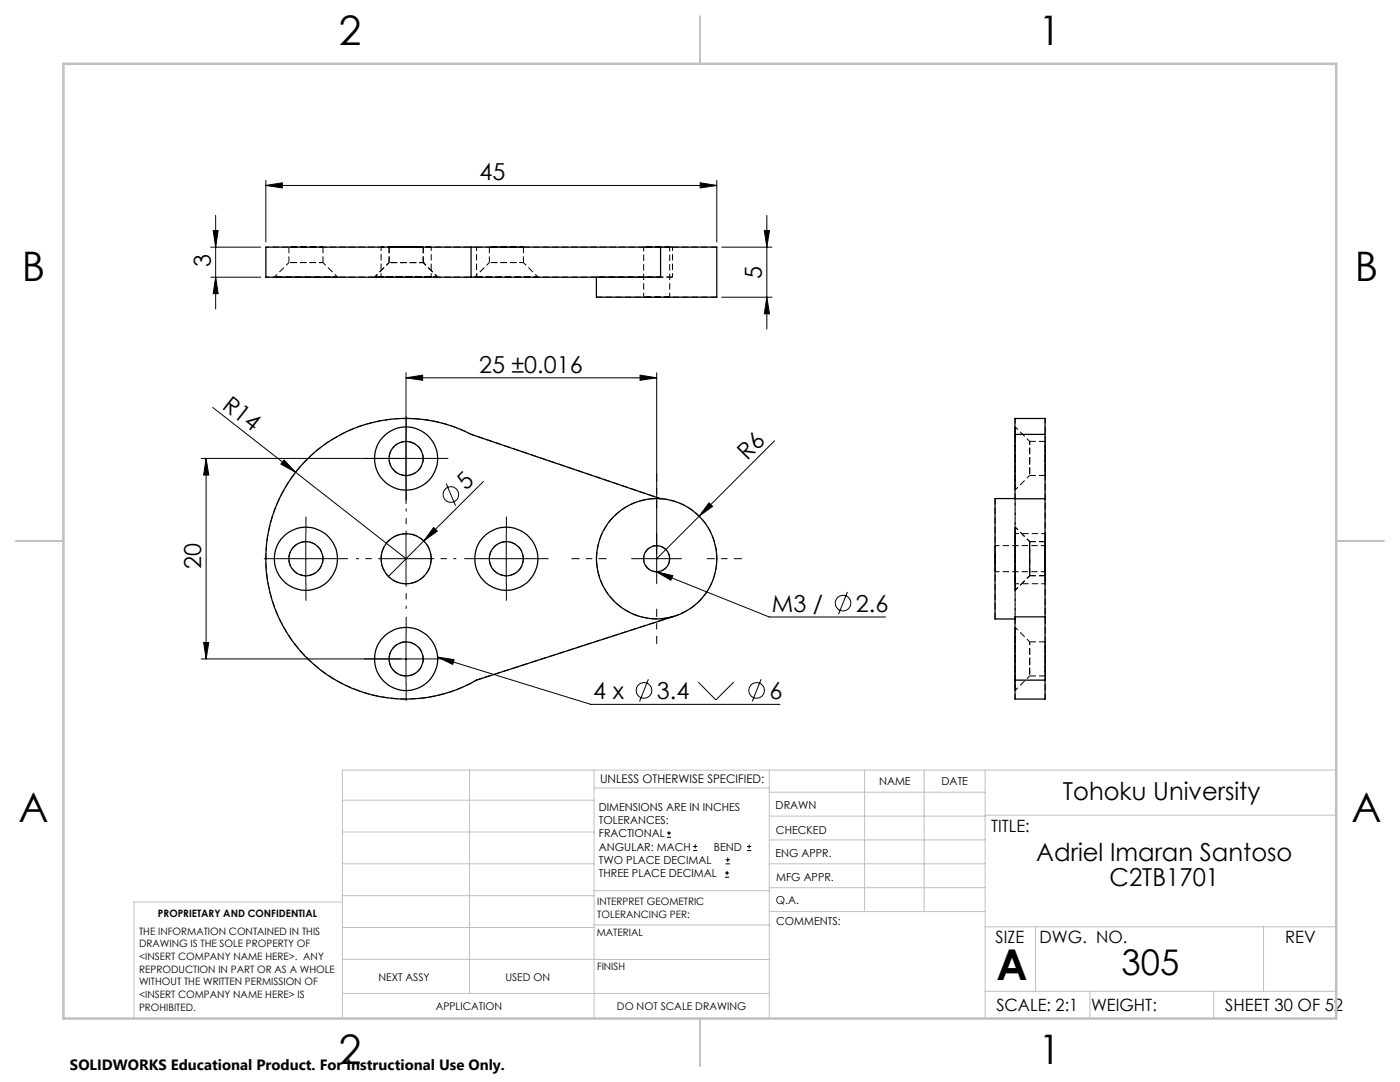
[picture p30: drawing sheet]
<svg xmlns="http://www.w3.org/2000/svg" width="279mm" height="216mm" viewBox="0 0 279 216" stroke-linecap="round" stroke-linejoin="round" font-family="sans-serif">
<defs><g id="words">
<text font-size="8.5" x="198.9" y="195.5">A</text>
<g font-size="8.1">
<text x="67.6" y="8.9">2</text>
<text x="207.3" y="8.9">1</text>
<text x="4.4" y="56.1">B</text>
<text x="270.4" y="56.1">B</text>
<text x="3.7" y="164.1">A</text>
<text x="269.7" y="164.1">A</text>
<text x="67.6" y="212.4">2</text>
<text x="207.3" y="212.4">1</text>
</g>
<text font-size="7.1" x="223.8" y="194.6">305</text>
<g font-size="4.9">
<text x="212.1" y="159.7">Tohoku University</text>
<text x="206.8" y="171.9">Adriel Imaran Santoso</text>
<text x="221.4" y="176.8">C2TB1701</text>
</g>
<g font-size="4.7">
<text x="95.7" y="36">45</text>
<text x="42" y="53.2" transform="rotate(-90 42 53.2)">3</text>
<text x="152" y="55.6" transform="rotate(-90 152 55.6)">5</text>
<text x="95.6" y="74.3">25 ±0.016</text>
<text x="44.1" y="81.3" transform="rotate(38 44.1 81.3)">R14</text>
<text x="149.1" y="92" transform="rotate(-45 149.1 92)">R6</text>
<text x="93" y="98.1" transform="rotate(-45 93 98.1)">5</text>
<text x="40.1" y="113.5" transform="rotate(-90 40.1 113.5)">20</text>
<text x="154.1" y="122.1">M3 /</text>
<text x="170.8" y="122.1">2.6</text>
<text x="118.4" y="139.5">4 x</text>
<text x="131.1" y="139.5">3.4</text>
<text x="153.6" y="139.5">6</text>
</g>
<g font-size="3.4">
<text x="197.8" y="166">TITLE:</text>
<text x="198.7" y="188.1">SIZE</text>
<text x="207.5" y="188.1">DWG. NO.</text>
<text x="256.5" y="188.2">REV</text>
<text x="198.8" y="201.7">SCALE: 2:1</text>
<text x="217.7" y="201.8">WEIGHT:</text>
<text x="244.5" y="201.7">SHEET 30 OF 52</text>
</g>
<text font-size="3" x="14" y="213.5">SOLIDWORKS Educational Product. For Instructional Use Only.</text>
<text font-size="2.4" x="119.8" y="156.2">UNLESS OTHERWISE SPECIFIED:</text>
<g font-size="2.2">
<text x="119.5" y="161.8">DIMENSIONS ARE IN INCHES</text>
<text x="154.8" y="161.4">DRAWN</text>
<text x="175.4" y="156.6">NAME</text>
<text x="187.9" y="156.7">DATE</text>
<text x="119.5" y="164.4">TOLERANCES:</text>
<text x="119.5" y="167.1">FRACTIONAL</text>
<text x="154.9" y="166.3">CHECKED</text>
<text x="119.5" y="169.7">ANGULAR: MACH</text>
<text x="119.5" y="172.4">TWO PLACE DECIMAL</text>
<text x="142.5" y="169.7">BEND</text>
<text x="154.8" y="171">ENG APPR.</text>
<text x="119.5" y="175">THREE PLACE DECIMAL</text>
<text x="154.9" y="175.7">MFG APPR.</text>
<text x="154.9" y="180.4">Q.A.</text>
<text x="154.9" y="184.6">COMMENTS:</text>
</g>
<g font-size="2.1">
<text x="75.5" y="195.7">NEXT ASSY</text>
<text x="100.9" y="195.7">USED ON</text>
<text x="86.9" y="201.5">APPLICATION</text>
<text x="123.1" y="201.6">DO NOT SCALE DRAWING</text>
</g>
<g font-size="2">
<text x="31.5" y="182.9">PROPRIETARY AND CONFIDENTIAL</text>
<text x="119.2" y="180.6">INTERPRET GEOMETRIC</text>
<text x="119.2" y="183.1">TOLERANCING PER:</text>
<text x="27.8" y="186.5">THE INFORMATION CONTAINED IN THIS</text>
<text x="27.8" y="189">DRAWING IS THE SOLE PROPERTY OF</text>
<text x="27.8" y="191.6">&lt;INSERT COMPANY NAME HERE&gt;. ANY</text>
<text x="119.1" y="186.7">MATERIAL</text>
<text x="27.8" y="194.1">REPRODUCTION IN PART OR AS A WHOLE</text>
<text x="27.8" y="196.6">WITHOUT THE WRITTEN PERMISSION OF</text>
<text x="119.1" y="193.5">FINISH</text>
<text x="27.8" y="199.1">&lt;INSERT COMPANY NAME HERE&gt; IS</text>
<text x="27.8" y="201.7">PROHIBITED.</text>
</g>
</g></defs>
<path d="M131.8 99.5a12 12 0 0 0-12.7 13.2 12 12 0 0 0 15.1 10.4" fill="none" stroke="#000" stroke-width=".2" stroke-dasharray="1.3 .6" stroke-dashoffset=".8" stroke-linecap="butt"/>
<path d="M84.5 52.4h.1M94 86.7h.1M131.8 99.5h.1M95.1 135.7h.1M134.2 123.1h.1" fill="none" stroke="#000" stroke-width=".2" stroke-dasharray="1.3 .6"/>
<g fill="none" stroke="#000" stroke-width=".2" stroke-dasharray="1.3 .6" stroke-dashoffset=".4" stroke-linecap="butt">
<path d="M67.4 55.3h-12.6h12.6M87.4 55.3h-12.6h12.6M107.4 55.3h-12.6h12.6M128.5 49.3v10M133.7 59.3v-10M84.5 91.5a3.4 3.4 0 0 0-5-3.1 3.4 3.4 0 0 0-.4 5.8 3.4 3.4 0 0 0 5.3-2.2l.1-.5M202.6 91.5v-6.3v12.6v-6.3M64.5 111.5a3.4 3.4 0 0 0-5-3.1 3.4 3.4 0 0 0-.4 5.8 3.4 3.4 0 0 0 5.3-2.2l.1-.5M104.5 111.5a3.4 3.4 0 0 0-5-3.1 3.4 3.4 0 0 0-.4 5.8 3.4 3.4 0 0 0 5.3-2.2l.1-.5M198.6 114.1h10M202.6 111.5v-6.3v12.6v-6.3M208.6 108.9h-10"/>
<path d="M84.5 131.5a3.4 3.4 0 0 0-5-3.1 3.4 3.4 0 0 0-.4 5.8 3.4 3.4 0 0 0 5.3-2.2l.1-.5M202.6 131.5v-6.3v12.6v-6.3"/>
</g>
<path d="M86.1 55.3h-10h10M86.1 49.3h-10h10M133.7 59.3h-5.2h5.2M133.7 49.3h-5.2h5.2M86.1 111.5a5 5 0 0 0-7.4-4.5 5 5 0 0 0-.5 8.6 5 5 0 0 0 7.8-3.5l.1-.6M198.6 111.5v-2.6v5.2v-2.6M202.6 111.5v-5v10v-5M208.6 111.5v-2.6v5.2v-2.6M208.6 111.5v-5v10v-5" fill="none" stroke="#000" stroke-width=".2" stroke-dasharray="1.3 .6" stroke-dashoffset=".2" stroke-linecap="butt"/>
<path d="M94 86.7a28 28 0 0 0-40.9 25.4 28 28 0 0 0 42 23.6M131.8 99.5l-37.8-12.8" fill="none" stroke="#000" stroke-width=".2" stroke-dasharray="1.3 .6" stroke-dashoffset=".7" stroke-linecap="butt"/>
<path d="M95.1 55.3h39.1M95.1 49.3h39.1M119.1 59.3h24M198.6 99.5v24M133.7 111.5a2.6 2.6 0 0 0-3.8-2.3 2.6 2.6 0 0 0-.4 4.4 2.6 2.6 0 0 0 4.1-1.7l.1-.4M95.1 135.7l39.1-12.6" fill="none" stroke="#000" stroke-width=".2" stroke-dasharray="1.3 .6" stroke-dashoffset=".1" stroke-linecap="butt"/>
<g fill="none" stroke="#000" stroke-width=".2" stroke-dasharray="1.3 .6" stroke-linecap="butt">
<path d="M57.7 49.3v3.1M64.5 52.4v-3.1M77.7 49.3v3.1M84.5 52.4v-3.1M97.7 49.3v3.1M104.5 52.4v-3.1M131.8 55.3h-12.7h15.1M134.2 49.3h8.9M205.5 94.9h3.1M208.6 88.1h-3.1M205.5 114.9h3.1M208.6 108.1h-3.1"/>
<path d="M134.2 123.1a12 12 0 0 0 8.8-12.8 12 12 0 0 0-11.2-10.8M205.5 134.9h3.1M208.6 128.1h-3.1"/>
</g>
<g fill="none" stroke="#000" stroke-width=".25">
<path d="M94 49.3h-40.9v6h40.9M94 49.3v6M94 49.3h37.8M131.8 49.3h11.3v10h-24.1v-4M131.8 49.3v6h-37.8M131.8 99.5l-37.8-12.8a28 28 0 0 0-40.9 25.4 28 28 0 0 0 42 23.6l39.1-12.6M202.6 99.5h-4v24h4M202.6 86.7v-3.2h6v3.2M202.6 86.7v12.8h6M202.6 86.7h6M208.6 99.5v23.6M208.6 86.7v12.8"/>
<path d="M202.6 135.7v3.8h6v-3.8M202.6 135.7h6M208.6 123.1h-6v12.6M208.6 123.1v12.6"/>
<circle cx="81" cy="91.5" r="3.4"/>
<circle cx="81.1" cy="91.5" r="6.3"/>
<circle cx="61" cy="111.5" r="3.4"/>
<circle cx="61.1" cy="111.5" r="6.3"/>
<circle cx="81" cy="111.5" r="5"/>
<circle cx="101.1" cy="111.5" r="3.4"/>
<circle cx="101.1" cy="111.5" r="6.3"/>
<circle cx="131" cy="111.5" r="2.6"/>
<circle cx="131" cy="111.5" r="12"/>
<circle cx="81" cy="131.5" r="3.4"/>
<circle cx="81.1" cy="131.5" r="6.3"/>
</g>
<path d="M53.1 55.3h42M53.1 49.3h42" fill="none" stroke="#000" stroke-width=".2" stroke-dasharray="1.3 .6" stroke-dashoffset=".6" stroke-linecap="butt"/>
<g fill="none" stroke="#000" stroke-width=".2" stroke-dasharray="1.3 .6" stroke-dashoffset=".5" stroke-linecap="butt">
<path d="M57.7 52.4l-2.9 2.9M64.4 52.4h-6.7h6.7M64.5 49.3h-6.8h6.8M67.4 55.3l-2.9-2.9M76.1 49.3v6M77.7 52.4l-2.9 2.9M84.4 52.4h-6.7h6.7M84.5 49.3h-6.8h6.8M84.5 52.4h-6.8h6.8M86.1 55.3v-6M87.4 55.3l-2.9-2.9M95.1 55.3v-6"/>
<path d="M97.7 52.4l-2.9 2.9M104.4 52.4h-6.7h6.7M104.5 49.3h-6.8h6.8M107.4 55.3l-2.9-2.9M134.2 55.3v-6M202.6 97.8l2.9-2.9M205.5 92v-3.9v6.8v-2.9M205.5 88.1l-2.9-2.9M208.6 91.5v-3.4v6.8v-3.4M202.6 117.8l2.9-2.9M202.6 116.5h6M205.5 112v-3.9v6.8v-2.9"/>
<path d="M205.5 111.5v-3.4v6.8v-3.4M205.5 108.1l-2.9-2.9M208.6 111.5v-3.4v6.8v-3.4M208.6 106.5h-6M202.6 137.8l2.9-2.9M205.5 132v-3.9v6.8v-2.9M205.5 128.1l-2.9-2.9M208.6 131.5v-3.4v6.8v-3.4"/>
</g>
<path d="M202.6 99.5v24v-.4" fill="none" stroke="#000" stroke-width=".2" stroke-dasharray="1.3 .6" stroke-dashoffset="-.2" stroke-linecap="butt"/>
<path d="M202.6 83.5v56M208.6 83.5v56" fill="none" stroke="#000" stroke-width=".2" stroke-dasharray="1.3 .6" stroke-dashoffset=".3" stroke-linecap="butt"/>
<g fill="none" stroke="#000" stroke-width=".2">
<path d="M53.1 37l3.2-.5v1zM53.1 36v12.3M53.1 37h90M139.7 36.5l3.4 .5-3.4 .5zM143.1 36v12.3M42.1 49.3h9.9M42.1 55.3h9.9M42.5 46h1l-.5 3.3zM43 43v18.7M43 55.3l.5 3.3h-1zM144 59.3h10.1M144 49.3h10.1"/>
<path d="M152.5 46h1.1l-.6 3.3zM153 59.3l.6 3.3h-1.1zM153 43v22.7M81 75.4l3.3-.5v1zM81 74.4v26.1M81 75.4h50.1M127.7 74.9l3.4 .5-3.4 .5zM131.1 74.4v42.1M40.1 91.5h45.9M41.1 91.5v40M41.1 91.5l.6 3.3h-1.1zM42.5 81.3l38.5 30.2"/>
<path d="M56.7 91.8l2.3 2.4-2.9-1.6zM89 96.5l1.9 4.4M96.5 96.1l-11.9 11.8M154.6 87.9l-23.5 23.6M56.1 111.5h9.9M61 106.5v10M76.1 111.5h9.9M81 106.5v10M84.6 107.9l-7.1 7.1M86.5 105.3l.8 .7-2.7 1.9zM96 111.5h10M101 106.5v10"/>
<path d="M126 111.5h10M131 114.1l3.3 .8-.4 .9zM131 114.1l22.5 9h23.2M141.5 100.3l.7 .7-2.7 2zM169.1 118.1l-1.7 4.5M40.1 131.5h45.9M40.6 128.2h1.1l-.6 3.3zM81 126.5v10M87.3 131.1l3.3 .5-.3 1zM87.3 131.1l30.6 9.4h37.7M129.4 135.5l-1.8 4.5M139.3 136.1l3.6 3.6 3.5-3.6"/>
<path d="M151.9 135.5l-1.8 4.5M133.1 167.1h.8M133.1 166.2h.8M133.5 165.8v.9M138.3 169.7h.8M138.3 168.9h.8M138.7 168.5v.8M144.7 175h.8M144.7 174.2h.8M144.8 172.4h.9M144.8 171.6h.9M145.1 173.8v.8"/>
<path d="M145.2 171.1v.9M149.1 169.7h.8M149.1 168.9h.8M149.5 168.5v.8"/>
<circle cx="90" cy="98.7" r="1.56"/>
<circle cx="128.5" cy="137.8" r="1.56"/>
<circle cx="151" cy="137.8" r="1.56"/>
<circle cx="168.2" cy="120.3" r="1.56"/>
</g>
<path d="M121.1 111.5h-7M131.1 101.5v-7M141.1 111.5h7M131.1 121.5v7" fill="none" stroke="#000" stroke-width=".2" stroke-dasharray="15.2 1.3 1.3 1.3" stroke-dashoffset="13.6" stroke-linecap="butt"/>
<path d="M76.1 111.5h-5M81.1 106.5v-5M81.1 116.5v5M86.1 111.5h5" fill="none" stroke="#000" stroke-width=".2" stroke-dasharray="15.2 1.3 1.3 1.3" stroke-dashoffset="14.6" stroke-linecap="butt"/>
<g fill="none" stroke="#000" stroke-width=".2" stroke-dasharray="15.2 1.3 1.3 1.3" stroke-linecap="butt">
<path d="M76.1 91.5h-3.4M81.1 86.5v-3.4M81.1 96.5v3.4M86.1 91.5h3.4M56.1 111.5h-3.4M61.1 106.5v-3.4M61.1 116.5v3.4M66.1 111.5h3.4M96.1 111.5h-3.4M101.1 106.5v-3.4M101.1 116.5v3.4M106.1 111.5h3.4"/>
<path d="M76.1 131.5h-3.4M81.1 126.5v-3.4M81.1 136.5v3.4M86.1 131.5h3.4"/>
</g>
<g fill="none" stroke="#c0c0c0" stroke-width=".2">
<path d="M68.3 159.7h50.3M93.7 153.7v44.5M118.6 153.7v49.5M118.6 157.2h34.9M153.5 153.7v49.5M153.5 158.1h43.1M172.5 153.7v28.2M184.4 153.7v28.2M196.6 153.7v49.5M266.7 153.7h-198.4v49.5M68.3 178.7h50.3M68.3 172.4h50.3"/>
<path d="M68.3 166h50.3M68.3 180h-41.6v23.2M118.6 177.7h35M153.5 167.6h43.1M153.5 162.8h43.1M153.5 172.4h43.1M153.5 177.1h43.1M196.6 162.7h70.1M68.3 198.2h85.2M68.3 191.4l85.2 .1M68.3 185.1h50.3M118.6 184.6h35"/>
<path d="M153.6 181.9h43M196.6 197.8h70.1M196.6 184.9h70.1M206.7 184.9v12.9M217.5 197.8v5.4M242.2 197.8v5.4M252.2 184.9v12.9"/>
</g>
<path d="M139.7 3.2v9.5M3.1 107.9h9.6M266.7 107.9h9.5M139.7 203.2v9.6" fill="none" stroke="#c0c0c0" stroke-width=".25"/>
<path d="M12.7 12.7h254v190.5h-254z" fill="none" stroke="#c0c0c0" stroke-width=".5"/>
<g fill="#000">
<path d="M56.7 91.8l2.3 2.4-2.9-1.6zM86.5 105.3l.8 .7-2.7 1.9zM141.5 100.3l.7 .7-2.7 2z"/>
<path d="M153 59.3l.6 3.3h-1.1zM152.5 46h1.1l-.6 3.3z"/>
<path d="M81 75.4l3.3-.5v1zM127.7 74.9l3.4 .5-3.4 .5zM87.3 131.1l3.3 .5-.3 1zM131 114.1l3.3 .8-.4 .9zM53.1 37l3.2-.5v1zM139.7 36.5l3.4 .5-3.4 .5z"/>
<path d="M41.1 91.5l.6 3.3h-1.1zM40.6 128.2h1.1l-.6 3.3zM42.5 46h1l-.5 3.3zM43 55.3l.5 3.3h-1z"/>
</g>
<use href="#words"/>
</svg>
